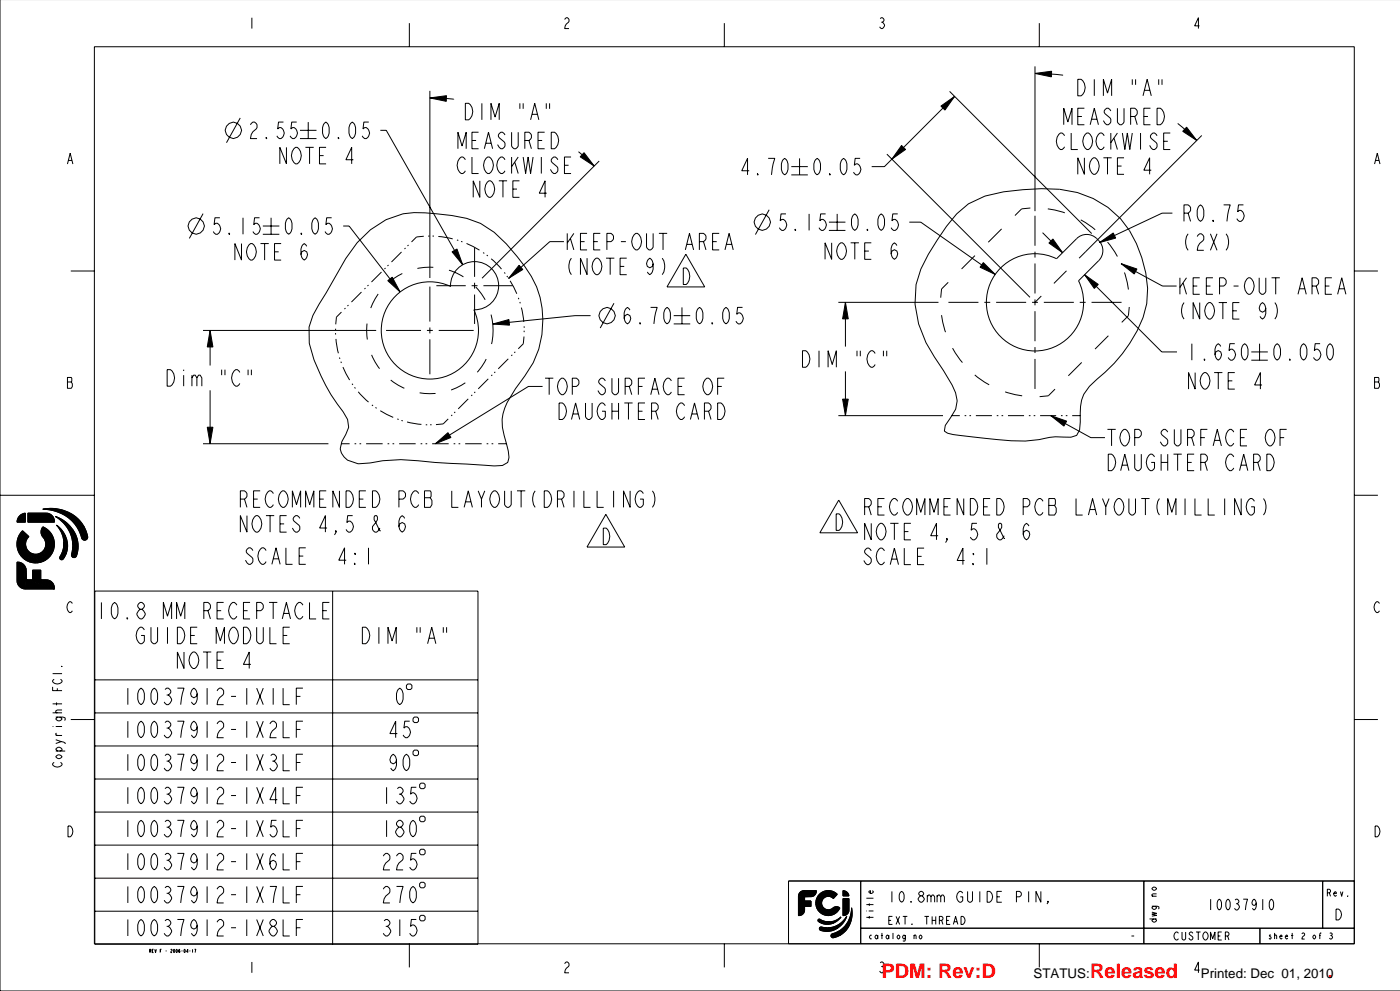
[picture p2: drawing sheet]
<svg xmlns="http://www.w3.org/2000/svg" width="297mm" height="210mm" viewBox="0 0 297 210" stroke-linecap="round" stroke-linejoin="round" font-family="sans-serif">
<defs><g id="words">
<g font-size="4.2" fill="#f00">
<text x="186.8" y="207.1">PDM: Rev:D</text>
<text x="231" y="207.1">Released</text>
<text x="281.4" y="207.1">.</text>
</g>
<g font-size="2.8">
<text x="219" y="207.1">STATUS:</text>
<text x="254.5" y="207.1">Printed: Dec 01, 2010</text>
</g>
</g></defs>
<g fill="none" stroke="#000" stroke-width=".21">
<path d="M0 -.1v210h296.7M20 9.9h267v190h-267zM53.4 3.8v2.3M86.7 4.9v5M91.1 19.2v39.7M119.7 4.1l.3-.3h.2l.4 .3a.89 .89 0 0 1-.6 1l-.3 1h.9M153.5 4.9v5M186.5 3.9l.3-.1a.52 .52 0 0 1 .5 .5l-.3 .4a.69 .69 0 0 1 .4 .8 .69 .69 0 0 1-.6 .6l-.4-.4M186.8 4.7h.2M201.2 19.4l30.2 30.1M219.3 15.6l6 .3M219.3 14.1v30.6"/>
<path d="M220.3 4.9v5M228.4 16.8a1.2 1.2 0 0 1 1.4 .9 2.17 2.17 0 0 1-.7 2.6h-.7zM231.9 16.8v3.5M240 16.8v1.2M240.7 16.8v1.2M242.6 19.1h1M245.6 16.8v1.2M246.3 16.8v1.2M254.2 5.5h-1l.8-1.7v2.3M14.3 34.7l.6-2.3 .5 2.3M14.5 34h.7M50.9 25l-2.9 5.2"/>
<path d="M53.1 26.4l.5-.5h.3l.6 .5a1.35 1.35 0 0 1-.9 1.5l-.4 .6-.1 .9h1.4M56.4 29.1l.2 .3h-.2zM60.1 25.9h-1.1l-.2 1.4 .4-.3a1.17 1.17 0 0 1 1 1.2 1.17 1.17 0 0 1-1 1.2l-.5-.6M60.7 31.2v3.5l-1.4-3.5v3.5M62.3 31.5l.3-.3a1.15 1.15 0 0 1 1.1 .9 2.17 2.17 0 0 1-.7 2.6 1.15 1.15 0 0 1-1.1-.9 2.29 2.29 0 0 1 .4-2.3zM62.9 25.9h-1.1l-.2 1.4 .4-.3a1.17 1.17 0 0 1 1 1.2 1.17 1.17 0 0 1-1 1.2l-.5-.6M63.6 27.6h3.5M63.6 29.4h3.5M64.7 31.2h1.8M65.3 25.9v3.5M65.6 31.2v3.5M67.7 33h.9"/>
<path d="M68.7 26.1l.4-.2a2.37 2.37 0 0 1 0 3.5 2.47 2.47 0 0 1-.4-3.3zM69.1 31.2h-1.4v3.5h1.4M71.7 29.1l.2 .3h-.2zM74.3 26.1l.4-.2a2.37 2.37 0 0 1 0 3.5 2.47 2.47 0 0 1-.4-3.3zM74.9 33.8h-1.6l1.2-2.6v3.5M78.2 25.9h-1.1l-.2 1.4 .4-.3a1.17 1.17 0 0 1 1 1.2 1.17 1.17 0 0 1-1 1.2l-.5-.6M80.6 27.6h1.3l16.2 28.5M91.1 20.7l5.1 .3M97 31.5v-3.5l.9 2.9 .9-2.9v3.5M98.6 21.9a1.2 1.2 0 0 1 1.4 .9 2.18 2.18 0 0 1-.7 2.6h-.7zM98.6 33.8l-.5-.5a1.15 1.15 0 0 0-1.1 .8 2.17 2.17 0 0 0 .7 2.7h.4l.5-.6M100 33.3v3.5h1.4"/>
<path d="M100 29.8h.9M101.4 28h-1.4v3.5h1.4M101.7 38.3v3.5l-1.4-3.5v3.5M102.1 21.9v3.5M102.6 31.5l.9-3.5 .9 3.5M103 33.5l.3-.2a1.15 1.15 0 0 1 1.1 .8 2.17 2.17 0 0 1-.7 2.7 1.15 1.15 0 0 1-1.1-.9 2.29 2.29 0 0 1 .4-2.4zM103 30.3h1M103.3 38.6l.3-.3a1.15 1.15 0 0 1 1.1 .9 2.18 2.18 0 0 1-.7 2.6 1.15 1.15 0 0 1-1.1-.9 2.29 2.29 0 0 1 .4-2.3zM104 25.4v-3.5l.9 2.9 .9-2.9v3.5M105.7 38.3h1.8M106.6 38.3v3.5M107 28.6l-.5-.6a.8 .8 0 0 0-.9 .9l.5 .6a1.23 1.23 0 0 1 .7 1.7l-.3 .3a1.15 1.15 0 0 1-1.1-.9"/>
<path d="M107 33.8l-.5-.5a1.15 1.15 0 0 0-1.1 .8 2.17 2.17 0 0 0 .7 2.7h.4l.5-.6M108.4 28v2.9l.5 .6h.4l.5-.6v-2.9M108.4 33.3v3.5M109.1 34.4l.7 2.4M109.8 33.3l-1.4 2M110.1 38.3h-1.4v3.5h1.4M110.2 21.9v1.1M110.9 33.3l.5 3.5 .5-3.5 .5 3.5 .6-3.5M110.9 21.9v1.1M111.2 29.8h.9l.5-.6v-.6l-.5-.6h-.9v3.5M112.1 29.8l.5 1.7M112.4 25.4l.9-3.5 .9 3.5"/>
<path d="M112.8 24.2h1M114 29.8h.9M114.7 33.3v3.5M115.4 28h-1.4v3.5h1.4M115.8 21.9v1.1M116.5 21.9v1.1M116.8 28h.7a2.19 2.19 0 0 1 0 3.5h-.7zM118.2 33.8l-.5-.5a.8 .8 0 0 0-.9 .8l.5 .6a1.23 1.23 0 0 1 .7 1.8l-.3 .3a1.15 1.15 0 0 1-1.1-.9M119.6 35h.9M121 33.3h-1.4v3.5h1.4M122.6 32.1l3.3 3.1M127 34.1l-24.8 24.8"/>
<path d="M158.8 36.2h-1.6l1.2-2.7v3.5M160.5 36.8l.2 .2h-.2zM162.8 33.5h1.4l-.5 2.1-.2 1.4M165.9 33.8l.4-.3a2.37 2.37 0 0 1 0 3.5 2.48 2.48 0 0 1-.4-3.2zM167.7 35.3h3.5M167.7 37h3.5M169.4 33.5v3.5M172.8 33.8l.4-.3a2.37 2.37 0 0 1 0 3.5 2.48 2.48 0 0 1-.4-3.2zM175.8 36.8l.2 .2h-.2zM178.4 33.8l.4-.3a2.37 2.37 0 0 1 0 3.5 2.48 2.48 0 0 1-.4-3.2zM182.3 33.5h-1.1l-.1 1.5 .3-.3a1.17 1.17 0 0 1 1 1.2 1.17 1.17 0 0 1-1 1.1l-.5-.5M187.9 32.7l30.4 30.3"/>
<path d="M202.3 20.4l-14.9 14.9h-2.7M225.4 26.4v-3.5l.9 2.9 .9-2.9v3.5M225.6 28.8l-.5-.6a1.15 1.15 0 0 0-1.1 .8 2.17 2.17 0 0 0 .7 2.7h.4l.5-.6M227 28.2v3.5h1.4M228.4 24.7h.9M229.8 22.9h-1.4v3.5h1.4M229.8 33.4v3.5l-1.4-3.5v3.5M230 28.5l.3-.3a1.15 1.15 0 0 1 1.1 .8 2.17 2.17 0 0 1-.7 2.7 1.15 1.15 0 0 1-1.1-.9 2.29 2.29 0 0 1 .4-2.3zM231 26.4l.9-3.5 .9 3.5M231.4 33.7l.3-.3a1.15 1.15 0 0 1 1.1 .9 2.17 2.17 0 0 1-.7 2.6 1.15 1.15 0 0 1-1.1-.9 2.29 2.29 0 0 1 .4-2.3zM231.4 25.3h1M233.8 20.3v-3.5l.9 2.9 .9-2.9v3.5"/>
<path d="M233.8 33.4h1.8M234 28.8l-.5-.6a1.15 1.15 0 0 0-1.1 .8 2.17 2.17 0 0 0 .7 2.7h.4l.5-.6M234.7 33.4v3.5M235.4 23.5l-.5-.6a.8 .8 0 0 0-.9 .9l.5 .6a1.23 1.23 0 0 1 .7 1.7l-.3 .3a1.15 1.15 0 0 1-1.1-.9M235.4 28.2v3.5M236.1 29.3l.7 2.4M236.8 22.9v2.9l.5 .6h.4l.5-.6v-2.9M236.8 28.2l-1.4 2M236.8 35.2h.9M237.9 28.2l.5 3.5 .5-3.5 .5 3.5 .6-3.5M238.2 33.4h-1.4v3.5h1.4M239.6 24.7h.9l.5-.6v-.6l-.5-.6h-.9v3.5"/>
<path d="M240.5 24.7l.5 1.7M241.7 28.2v3.5M242.2 20.3l.9-3.5 .9 3.5M242.4 24.7h.9M243.8 22.9h-1.4v3.5h1.4M244 36h-1.6l1.2-2.6v3.5M245.2 22.9a1.2 1.2 0 0 1 1.4 .9 2.17 2.17 0 0 1-.7 2.6h-.7zM245.2 28.8l-.5-.6a.8 .8 0 0 0-.9 .8l.5 .6a1.23 1.23 0 0 1 .7 1.8l-.3 .3a1.15 1.15 0 0 1-1.1-.9M246.6 29.9h.9M248 28.2h-1.4v3.5h1.4M249.6 26.1l4 3.7M254.7 28.7l-26 26"/>
<path d="M291.3 34.7l.6-2.3 .5 2.3M291.5 34h.7M15 57.4h5M43 45.2l-2.9 5.3M46.6 46.1h-1.1l-.1 1.5 .3-.3a1.17 1.17 0 0 1 1.1 1.2 1.17 1.17 0 0 1-1.1 1.1l-.5-.6M48.5 49.3l.2 .3h-.2zM51.2 51.6v3.5l-1.4-3.5v3.5M51.5 46.1v3.5M52.8 51.9l.3-.3a1.15 1.15 0 0 1 1.1 .9 2.17 2.17 0 0 1-.7 2.6 1.15 1.15 0 0 1-1.1-.9 2.29 2.29 0 0 1 .4-2.3zM55 46.1h-1.1l-.1 1.5 .3-.3a1.17 1.17 0 0 1 1.1 1.2 1.17 1.17 0 0 1-1.1 1.1l-.5-.6M55.2 51.6h1.8M55.7 47.9h3.5"/>
<path d="M55.7 49.6h3.5M56.1 51.6v3.5M57.4 46.1v3.5M58.2 53.3h.9M59.6 51.6h-1.4v3.5h1.4M60.8 46.4l.4-.3a2.37 2.37 0 0 1 0 3.5 2.48 2.48 0 0 1-.4-3.2zM63.8 49.3l.2 .3h-.2zM65 52.2l-.5-.6a2.37 2.37 0 0 0 0 3.5 1.37 1.37 0 0 0 .5-1.8l-.5-.3-.5 .3-.2 .6M66.4 46.4l.4-.3a2.37 2.37 0 0 1 0 3.5 2.47 2.47 0 0 1-.4-3.2zM70.3 46.1h-1.1l-.1 1.5 .3-.3a1.17 1.17 0 0 1 1.1 1.2 1.17 1.17 0 0 1-1.1 1.1l-.5-.6M72.7 47.9h1.3l10.8 13.9M75.7 51.4a16.4 16.4 0 0 1 14.4-6.3l5.6 .5a16.6 16.6 0 0 1 11.6 6.1 35.2 35.2 0 0 1 6.4 9.1 19.9 19.9 0 0 1-2.5 18.8l-2 2.7a11.5 11.5 0 0 0-2.7 8.2l1.2 5.1 .2 1.3-.3 1-1.1 .7-1.7 .1-12.7-.8-7.2-.5-3.8 .2-2.7 .5-2.5 .1-2.2-.7a3 3 0 0 1-1.3-4l1.5-3-.2-1.7-1-1.6a38.6 38.6 0 0 1-7.2-14.5v-3.4l.8-2.5 7-12z"/>
<path d="M80.8 57.6l-2.1 2.1M81.7 56.8l-.2 .2M82.3 56.1l-.2 .2M85.1 53.4l-2.1 2.1M85.3 57.9l-2.9 1.9M85.9 52.5l-.2 .2M86.6 51.9l-.2 .2M89.8 50l-1.5 .2-1.1 1.1M91 50h-.3M91.7 50h.3M91.8 56.6h-1.9l-1.4 .3M92.9 50.1l3 .5"/>
<path d="M95.1 57.2l1.7 .6 1.4 .8M96.8 50.8l.3 .1M97.7 51.1l.3 .1M98.9 51.6l2.7 1.4M100.6 52.4v6.2M100.6 59.9v1.2M102.4 53.5l.2 .2M103.1 54l.3 .2M104.1 54.8l2.2 2.2M106.9 57.7l.2 .2M107.4 58.5l.2 .2M108.1 59.5l1.4 2.7"/>
<path d="M108.7 40h.9M115.9 40.9h-1.6l1.2-2.6v3.5M119.5 51.2h-3l-8.7 7.8M120.2 49.4v3.5M120.9 50.6l.7 2.3M121.1 54.7a3.1 3.1 0 0 0 0 3.5M121.6 49.4l-1.4 2.1M123 51.2h.9M124.4 49.4h-1.4v3.5h1.4M124.4 54.7v3.5l-1.4-3.5v3.5M125.8 51.2h.9M126 55l.3-.3a1.15 1.15 0 0 1 1.1 .9 2.17 2.17 0 0 1-.7 2.6 1.15 1.15 0 0 1-1.1-.9 2.29 2.29 0 0 1 .4-2.3z"/>
<path d="M127.2 49.4h-1.4v3.5h1.4M128.4 54.7h1.8M128.6 51.2h.9l.5-.6v-.6l-.5-.6h-.9v3.5M129.3 54.7v3.5M131.4 56.4h.9M131.6 51.2h1M132.8 54.7h-1.4v3.5h1.4M134.4 49.7l.3-.3a1.15 1.15 0 0 1 1.1 .9 2.17 2.17 0 0 1-.7 2.6 1.15 1.15 0 0 1-1.1-.8 2.29 2.29 0 0 1 .4-2.4zM137 49.4v2.9l.5 .6h.4l.5-.6v-2.9M138.4 55.8l-.2 .6-.5 .3-.5-.3a1.37 1.37 0 0 1 .5-1.7 2.37 2.37 0 0 1 0 3.5l-.5-.6M139.6 49.4h1.8M140.3 54.7a3.1 3.1 0 0 1 0 3.5"/>
<path d="M140.5 49.4v3.5M144.8 56.8a1.07 1.07 0 0 1 1.2 .8 2.35 2.35 0 0 1-.6 2.7h-.6zM145.2 52.9l.9-3.5 .9 3.5M145.3 53.8l4 7h-8zM145.6 51.8h1M148.2 51.2h.9l.5-.6v-.6l-.5-.6h-.9v3.5M149.1 51.2l.5 1.7M151 51.2h.9M152.4 49.4h-1.4v3.5h1.4M153.6 52.9l.9-3.5 .9 3.5M154 51.8h1M163 44.4l-2.9 5.3"/>
<path d="M166.6 45.3h-1.1l-.2 1.5 .4-.3a1.17 1.17 0 0 1 1 1.1 1.17 1.17 0 0 1-1 1.2l-.5-.6M168.5 48.5l.2 .3h-.2zM171.5 45.3v3.5M175 45.3h-1.1l-.2 1.5 .4-.3a1.17 1.17 0 0 1 1 1.1 1.17 1.17 0 0 1-1 1.2l-.5-.6M175.7 47.1h3.5M175.7 48.8h3.5M176.2 51.4v3.5l-1.4-3.5v3.5M177.4 45.3v3.5M177.8 51.7l.4-.3a1.15 1.15 0 0 1 1 .9 2.17 2.17 0 0 1-.7 2.6 1.15 1.15 0 0 1-1-.8 2.29 2.29 0 0 1 .3-2.4zM180.3 51.4h1.7M180.8 45.6l.3-.3a2.37 2.37 0 0 1 0 3.5 2.47 2.47 0 0 1-.3-3.2zM181.1 51.4v3.5"/>
<path d="M183.2 53.2h.9M183.8 48.5l.1 .3h-.1zM184.6 51.4h-1.4v3.5h1.4M186.4 45.6l.3-.3a2.37 2.37 0 0 1 0 3.5 2.47 2.47 0 0 1-.3-3.2zM190.1 52l-.6-.6a2.37 2.37 0 0 0 0 3.5 1.37 1.37 0 0 0 .6-1.7l-.6-.3-.5 .3-.2 .6M190.2 45.3h-1l-.2 1.5 .4-.3a1.17 1.17 0 0 1 1 1.1 1.17 1.17 0 0 1-1 1.2l-.6-.6M192.7 47.1h2.4l15.8 11M200.9 59.8l-1.4 1.4-.1 1.9M202.7 45.3l2.5-2.1 3.5-1.7a51.3 51.3 0 0 1 15.9-1.4 19.5 19.5 0 0 1 17.4 14.5 18.7 18.7 0 0 1-2.6 18.1 31.3 31.3 0 0 1-6.9 7.6 7.9 7.9 0 0 0-3.6 7.3l-.1 3.5-.6 1.1-1.2 .4a16.9 16.9 0 0 0-6.8 .5 42.4 42.4 0 0 1-11.4-.2l-6.8-.9-1.2-.2-.7-.5 .2-1.2 1.1-1.6a5.5 5.5 0 0 0 .4-6.9l-3.8-6a21.2 21.2 0 0 1-3.9-15.3l1-3.3a55.6 55.6 0 0 1 7.6-11.7zM206.6 54.1l-2.8 2.9M212.3 48.5l-2.9 2.8M212.5 56.3a10.3 10.3 0 0 1 11.4-1.5l4.3-4.3a3.2 3.2 0 0 1 4.9 .8 3 3 0 0 1-.3 3.9l-4.2 4.3a10.3 10.3 0 0 1-3.9 13.3 10.3 10.3 0 0 1-13.6-2.6 10.3 10.3 0 0 1 1.4-13.9z"/>
<path d="M218.4 44.1l-1.9 .1-1.4 1.5M219.3 45.7v6.4M219.3 53.3v1.3M219.3 55.8v6.4M220.9 49.3l4.3 4.2M222 44.2l3.7 .9M226 57.4l-2.7 2.6M229 46.6l3.1 2.1M229.8 58.2l16.4 16.3h3.2M234.7 51.3l2.1 3M237.6 55.8l8.7 4.8h3M238.3 57.7l.8 3.6"/>
<path d="M248.5 45.1h-2.2l-13.3 6.3M250 58.8v3.5M250.9 45.1h.9l.5-.5v-.6l-.5-.6h-.9v3.5M251.4 58.8l-1.4 2.1M251.8 49.5a3.1 3.1 0 0 0 0 3.5M251.8 45.1l.5 1.8M253.7 50.1l.5-.6h.4l.5 .6a1.36 1.36 0 0 1-.9 1.5l-.3 .5-.2 .9h1.4M254.1 43.7l.3-.3a2.37 2.37 0 0 1 0 3.5 2.47 2.47 0 0 1-.3-3.2zM254.2 58.8h-1.4v3.5h1.4M256.5 49.5l1.4 3.5M257 46.6l.2 .3h-.2zM257 58.8h-1.4v3.5h1.4"/>
<path d="M257.9 49.5l-1.4 3.5M259.3 43.4h1.4l-.5 2-.2 1.5M259.8 49.5a3.1 3.1 0 0 1 0 3.5M263.5 43.4h-1l-.2 1.5 .3-.3a1.17 1.17 0 0 1 1.1 1.1 1.17 1.17 0 0 1-1.1 1.2l-.5-.6M264.2 59.1l.4-.3a1.15 1.15 0 0 1 1 .9 2.18 2.18 0 0 1-.7 2.6 1.15 1.15 0 0 1-1-.8 2.29 2.29 0 0 1 .3-2.4zM266.8 58.8v3l.6 .5h.3l.5-.5v-3M269.5 58.8h1.7M270.3 58.8v3.5M282.2 58.8h-1.4v3.5h1.4M287 57.4h5M14.3 79.9h.8l.1 .2-.1 .8 .2 .4v.6l-.2 .3h-.8zM35.4 78.3a1.2 1.2 0 0 1 1.4 .9 2.17 2.17 0 0 1-.7 2.6h-.7z"/>
<path d="M38.9 78.3v.3M38.9 79.5v2.3M40.7 79.5v2.3M43 70h36.7M44.5 70v7.4M47 78.3v1.2M47.7 78.3v1.2M50.8 78.9l-.5-.6h-.4a2.19 2.19 0 0 0 0 3.5h.4l.5-.6M52.6 78.3v1.2M53.3 78.3v1.2M71.1 70.6v.3M71.1 69.6v.3"/>
<path d="M71.2 71.8l.5 3M71.9 75.7l.1 .3M72.2 76.6l.1 .3M72.4 66.1l-1.1 1.1-.2 1.5M72.7 77.8l1.4 2.7M73.2 65.3l-.2 .2M73.8 64.6l-.2 .2M76.6 61.9l-2.1 2.1M77.5 61l-.3 .2M77.8 68.5l-.1 1.5 .1 1.9M78.1 60.4l-.2 .2M78.8 75.2l.7 1.5 .9 1.4"/>
<path d="M80.1 62.3l-1.5 3M81.8 70h7.4M83.4 63.1a10.3 10.3 0 0 1 12.1-2.4 5.1 5.1 0 0 1 5-5.3 5.1 5.1 0 0 1 5.2 5.2 5.1 5.1 0 0 1-5.3 5 10.3 10.3 0 0 1-10.8 14.6 10.3 10.3 0 0 1-6.2-17.1zM90.5 70h1.2M91.1 60.7v7.4M91.1 69.4v1.2M91.1 71.9v7.4M92.5 60.5h6.2M93 70h7.4M99.9 60.5h1.3M100.6 62.4v6.2M100.8 60.8l1.3 1.5 .7 1.2"/>
<path d="M102.4 60.5h6.3M103 76.1l-.9 1.6-1 1.1M104.1 66.6a13.1 13.1 0 0 1 .1 6.3M104.3 79.4l-.2 .2M105 78.8l-.3 .2M107.7 76l-2.1 2.1M108.6 75.2l-.2 .2M109.2 74.5l-.2 .2M109.8 63.1l.2 .3M110.2 64l.1 .3M110.5 65.2l.5 3M111 71.3l-.1 1.5-1.1 1.1"/>
<path d="M111.1 69.1v.3M111.1 70v.4M125.2 66.9h-3.3l-17.5 1.7M130.1 64.2l-2.9 5.3M133.5 65.7l-.5-.6a2.37 2.37 0 0 0 0 3.5 1.37 1.37 0 0 0 .5-1.7l-.5-.3-.6 .3-.1 .5M135.6 68.3l.2 .3h-.2zM137.9 65.1h1.4l-.6 2-.1 1.5M141 65.4l.4-.3a2.37 2.37 0 0 1 0 3.5 2.48 2.48 0 0 1-.4-3.2zM142.8 66.9h3.5M142.8 68.6h3.5M144.5 65.1v3.5M147.9 65.4l.4-.3a2.37 2.37 0 0 1 0 3.5 2.48 2.48 0 0 1-.4-3.2z"/>
<path d="M150.9 68.3l.2 .3h-.2zM153.5 65.4l.4-.3a2.37 2.37 0 0 1 0 3.5 2.48 2.48 0 0 1-.4-3.2zM157.4 65.1h-1.1l-.2 1.5 .4-.3a1.17 1.17 0 0 1 1 1.1 1.17 1.17 0 0 1-1 1.2l-.5-.6M170.1 74.3a1.2 1.2 0 0 1 1.4 .9 2.17 2.17 0 0 1-.7 2.6h-.7zM173.6 74.3v3.5M175.5 77.8v-3.5l.9 2.9 .8-2.9v3.5M177.7 64h21.2M179.2 64v9.4M179.2 78.7v9.3M181.6 74.3v1.2M182.3 74.3v1.2M185.5 74.9l-.6-.6a1.15 1.15 0 0 0-1 .9 2.17 2.17 0 0 0 .7 2.6h.3l.6-.6"/>
<path d="M187.2 74.3v1.2M187.9 74.3v1.2M199.5 66.8l.9 3.6M201 64h6.3M201.9 73.7l2.1 3.1M206.6 79.4l3 2.1M208.6 64h1.2M211.1 64h6.4M218.7 64h1.3M219.3 63.4v1.3M219.3 65.9v6.4M219.3 73.5v1.3"/>
<path d="M219.3 76v6.4M220.7 62.7l-1.4 1.3M221.2 64h6.4M228.8 64h1.3M229.2 76.8l-2.8 2.8M231.3 64h6.4M234.9 71.1l-2.8 2.8M239.3 65l-.2 1.9-1.4 1.4M250.7 60l.7 2.3M250.9 64.1a3.1 3.1 0 0 0 0 3.5M252.6 72.8v3.5M252.8 60.6h.9"/>
<path d="M253.3 78.9v3.5l-1.4-3.5v3.5M254.2 64.1v3.5l-1.4-3.5v3.5M254.8 79.2l.4-.3a1.15 1.15 0 0 1 1 .9 2.18 2.18 0 0 1-.7 2.6 1.15 1.15 0 0 1-1-.9 2.29 2.29 0 0 1 .3-2.3zM255.2 76l.2 .3h-.2zM255.6 60.6h.9M255.8 64.4l.4-.3a1.15 1.15 0 0 1 1 .9 2.18 2.18 0 0 1-.7 2.6 1.15 1.15 0 0 1-1-.9 2.29 2.29 0 0 1 .3-2.3zM257.3 78.9h1.7M258.2 78.9v3.5M258.3 64.1h1.7M258.4 60.6h.9l.5-.6v-.6l-.5-.6h-.9v3.5M258.7 73.4l-.5-.6a2.37 2.37 0 0 0 0 3.5 1.36 1.36 0 0 0 .5-1.8l-.5-.2-.6 .2-.1 .6M259.1 64.1v3.5"/>
<path d="M261.2 65.8h.9M261.4 60.6h1.1M261.7 78.9h-1.4v3.5h1.4M261.7 72.8h-1.1l-.2 1.5 .4-.3a1.17 1.17 0 0 1 1 1.1 1.17 1.17 0 0 1-1 1.2l-.5-.6M262.6 64.1h-1.4v3.5h1.4M263.4 73.1l.4-.3a2.37 2.37 0 0 1 0 3.5 2.47 2.47 0 0 1-.4-3.2zM265.2 74.5h3.5M265.2 76.3h3.5M266.9 72.8v3.5M268.2 65.3l-.1 .5-.6 .3-.5-.3a1.37 1.37 0 0 1 .5-1.7 2.36 2.36 0 0 1 0 3.5l-.5-.6M270.2 64.1a3.1 3.1 0 0 1 0 3.5M270.3 73.1l.4-.3a2.37 2.37 0 0 1 0 3.5 2.47 2.47 0 0 1-.4-3.2z"/>
<path d="M273.3 76l.2 .3h-.2zM275.1 62.3l.8-3.5 .9 3.5M275.4 61.2h1.1M275.9 73.1l.4-.3a2.37 2.37 0 0 1 0 3.5 2.47 2.47 0 0 1-.4-3.2zM278 60.6h.9l.5-.6v-.6l-.5-.6h-.9v3.5M278.9 60.6l.5 1.7M279.8 72.8h-1.1l-.2 1.5 .4-.3a1.17 1.17 0 0 1 1 1.1 1.17 1.17 0 0 1-1 1.2l-.5-.6M280.8 60.6h.9M281.5 73.1l.4-.3a2.36 2.36 0 0 1 0 3.5 2.48 2.48 0 0 1-.4-3.2zM283.5 62.3l.8-3.5 .9 3.5M283.8 61.2h1.1M291.3 79.9h.8l.1 .2-.1 .8 .2 .4v.6l-.2 .3h-.8z"/>
<path d="M14.3 80.9h.8M40.7 80l.3-.5h.4l.3 .5v1.8M41.7 80l.4-.5h.3l.4 .5v1.8M43 94h26.6M44.5 82.7v11.3M72.3 94h1.8M74.6 81.3l.2 .2M75.1 82l.2 .3M75.1 94h.4M75.9 83l2.2 2.2M76.2 94h.3M77.6 94h3.5"/>
<path d="M78.8 85.8l.3 .2M79.6 86.3l.2 .2M80.6 87l2.7 1.4M82.1 94h.4M82.8 80.5l1.6 1.1 1.3 .6M83.2 94h.3M84.2 88.7l.3 .1M84.6 94h3.5M85.1 89.1h.3M86.3 89.4l3 .5M88.9 83.2l3.4 .1M89.1 94h.4"/>
<path d="M90.2 94h.3M90.2 90h.3M91.5 90h-.3M91.6 94h3.5M95 88.7l-1.1 1.1-1.5 .1M95.8 87.9l-.2 .2M96.1 94h.4M96.5 87.2l-.2 .3M97.2 94h.3M98.6 94h3.5M98.6 81.1l-3 1.5M99.2 84.5l-2.1 2.1"/>
<path d="M100.1 83.6l-.2 .2M100.7 83l-.2 .2M103.1 94h.4M103.5 80.2l-2.1 2.2M104.2 94h.3M105.6 94h1.7M115 81.9h-3l-19.7 12.1M115.5 80.1h1.8M116.4 80.1v3.5M118.5 85.4a1.2 1.2 0 0 1 1.4 .8 2.17 2.17 0 0 1-.7 2.7h-.7zM118.7 80.4l.3-.3a1.15 1.15 0 0 1 1.1 .9 2.17 2.17 0 0 1-.7 2.6 1.15 1.15 0 0 1-1.1-.9 2.29 2.29 0 0 1 .4-2.3zM121.1 88.9l.9-3.5 .9 3.5"/>
<path d="M121.3 81.9h.9l.5-.6v-.6l-.5-.6h-.9v3.5M121.5 87.7h1M124.1 85.4v2.9l.5 .6h.4l.5-.6v-2.9M128.3 80.7l-.5-.6a.8 .8 0 0 0-.9 .9l.5 .6a1.23 1.23 0 0 1 .7 1.7l-.3 .3a1.15 1.15 0 0 1-1.1-.9M128.3 85.9l-.5-.5a1.15 1.15 0 0 0-1.1 .8 2.18 2.18 0 0 0 .7 2.7h.4l.5-.6v-1.2h-.7M129.7 80.1v2.9l.5 .6h.4l.5-.6v-2.9M129.7 85.4v3.5M129.7 87.1h1.4M131.1 85.4v3.5M132.3 85.4h1.8M132.5 81.9h.9l.5-.6v-.6l-.5-.6h-.9v3.5M133.2 85.4v3.5"/>
<path d="M133.4 81.9l.5 1.7M135.3 81.9h.9M135.3 87.1h.9M136.7 80.1h-1.4v3.5M136.7 85.4h-1.4v3.5h1.4M137.9 83.6l.9-3.5 .9 3.5M138.1 87.1h.9l.5-.6v-.6l-.5-.5h-.9v3.5M138.3 82.4h1M139 87.1l.5 1.8M142.3 80.7l-.5-.6a1.15 1.15 0 0 0-1.1 .9 2.17 2.17 0 0 0 .7 2.6h.4l.5-.6M143.7 81.9h.9M145.1 80.1h-1.4v3.5h1.4"/>
<path d="M145.1 85.9l-.5-.5a1.15 1.15 0 0 0-1.1 .8 2.17 2.17 0 0 0 .7 2.7h.4l.5-.6M146.3 88.9l.9-3.5 .9 3.5M146.7 87.7h1M149.3 87.1h.9l.5-.6v-.6l-.5-.5h-.9v3.5M149.5 80.4l.3-.3a1.15 1.15 0 0 1 1.1 .9 2.17 2.17 0 0 1-.7 2.6 1.15 1.15 0 0 1-1.1-.9 2.29 2.29 0 0 1 .4-2.3zM150.2 87.1l.5 1.8M152.1 85.4a1.2 1.2 0 0 1 1.4 .8 2.18 2.18 0 0 1-.7 2.7h-.7zM152.1 81.9h.9M153.5 80.1h-1.4v3.5M177.7 88h22.1M201.7 88h1.7M204.4 88h.4"/>
<path d="M205.4 88h.4M206.8 88h3.4M211.2 88h.4M212.3 88h.3M213 83l3.6 .8M213.6 88h3.4M218 88h.4M219.1 88h.3M220.4 88h3.4M222.7 88l8.5 4.7h3M223.6 82.4l-1.4 1.4-1.9 .2M224.8 88h.4"/>
<path d="M225.9 88h.3M227.2 88h1.7M234.7 90.9h1.7M234.9 96.2a1.2 1.2 0 0 1 1.4 .9 2.17 2.17 0 0 1-.7 2.6h-.7zM235.6 90.9v3.5M237.5 99.7l.9-3.5 .8 3.5M237.8 91.2l.4-.3a1.15 1.15 0 0 1 1 .9 2.17 2.17 0 0 1-.7 2.6 1.15 1.15 0 0 1-1-.8 2.29 2.29 0 0 1 .3-2.4zM237.8 98.5h1.1M240.5 92.7h.8l.6-.6v-.6l-.6-.6h-.8v3.5M240.5 96.2v2.9l.5 .6h.3l.6-.6v-2.9M244.7 96.8l-.6-.6a1.15 1.15 0 0 0-1 .9 2.17 2.17 0 0 0 .7 2.6h.3l.6-.6v-1.2h-.7M246.1 96.2v3.5"/>
<path d="M246.1 97.9h1.4M247.5 91.5l-.6-.6a.8 .8 0 0 0-.8 .9l.5 .6a1.23 1.23 0 0 1 .7 1.8l-.4 .2a1.15 1.15 0 0 1-1-.8M247.5 96.2v3.5M248.7 96.2h1.7M248.9 90.9v3l.5 .5h.3l.6-.5v-3M249.6 96.2v3.5M251.7 92.7h.8l.6-.6v-.6l-.6-.6h-.8v3.5M251.7 97.9h.8M252.5 92.7l.6 1.7M253.1 96.2h-1.4v3.5h1.4M254.5 97.9h.8l.6-.5v-.6l-.6-.6h-.8v3.5M254.5 92.7h.8"/>
<path d="M255.3 97.9l.6 1.8M255.9 90.9h-1.4v3.5M257.1 94.4l.9-3.5 .8 3.5M257.4 93.3h1.1M260.3 80.7h.9M261.5 91.5l-.6-.6a1.15 1.15 0 0 0-1 .9 2.17 2.17 0 0 0 .7 2.6h.3l.6-.5M261.5 96.8l-.6-.6a1.15 1.15 0 0 0-1 .9 2.17 2.17 0 0 0 .7 2.6h.3l.6-.6M262.7 99.7l.9-3.5 .8 3.5M262.9 92.7h.8M263 98.5h1.1M264.3 90.9h-1.4v3.5h1.4M265.7 97.9h.8l.6-.5v-.6l-.6-.6h-.8v3.5"/>
<path d="M266.5 97.9l.6 1.8M267.4 81.5h-1.5l1.2-2.6v3.5M268.5 96.2a1.2 1.2 0 0 1 1.4 .9 2.18 2.18 0 0 1-.7 2.6h-.7zM268.6 91.2l.4-.3a1.15 1.15 0 0 1 1 .9 2.18 2.18 0 0 1-.7 2.6 1.15 1.15 0 0 1-1-.8 2.29 2.29 0 0 1 .3-2.4zM271.3 92.7h.8M272.7 90.9h-1.4v3.5M291.3 80.9h.8M0 104.9h20M3.6 119.1a1.76 1.76 0 0 1 1.9 1.7v2h1.4v-2h1.7v2a2.42 2.42 0 0 1 2.7 .9l.2 1h-6.1a1.76 1.76 0 0 1-1.8-1.7zM4.8 112.4l1.3 1.3a2.16 2.16 0 0 0 0 3.1 2.16 2.16 0 0 0 3.1-.1 2.16 2.16 0 0 0-.3-3.1l-.2-.9 .4-1.1a4 4 0 0 1 1.9 5.7 4 4 0 0 1-5.9 1.1 4 4 0 0 1-.3-6zM5.4 108.7v1.9h-1.8a1.91 1.91 0 0 1 1.8-1.9M5.9 108.7h3.9a1.75 1.75 0 0 1 1.7 1.9h-5.6z"/>
<path d="M9.1 107.9a8.3 8.3 0 0 1 4.9 .4 6.7 6.7 0 0 1 4.5 5.7 .65 .65 0 0 1-.6 .4 .65 .65 0 0 1-.6-.5 7.7 7.7 0 0 0-4.8-5.3l-1.7-.6zM11.8 109.4a6.6 6.6 0 0 1 4.4 8.4 .55 .55 0 0 1-.7 .3 .55 .55 0 0 1-.3-.7 7 7 0 0 0-3.4-8zM12 111.2a5 5 0 0 1 1.2 7.3 .42 .42 0 0 1-.4-.1 .42 .42 0 0 1-.1-.5 5.4 5.4 0 0 0-.7-6.7zM50.9 105.7h.9l.5-.6v-.6l-.5-.5h-.9v3.5M51.8 105.7l.5 1.8M52.3 109.2v3.5l-1.4-3.5v3.5M53.6 116.6l-.5-.6a.8 .8 0 0 0-.9 .9l.5 .6a1.23 1.23 0 0 1 .7 1.7l-.3 .3a1.15 1.15 0 0 1-1.1-.8M53.7 105.7h.9M53.9 109.5l.4-.3a1.15 1.15 0 0 1 1 .9 2.17 2.17 0 0 1-.7 2.6 1.15 1.15 0 0 1-1-.9 2.29 2.29 0 0 1 .3-2.3zM55.1 104h-1.4v3.5h1.4M56.4 109.2h1.7M56.4 116.6l-.5-.6a1.15 1.15 0 0 0-1.1 .9 2.17 2.17 0 0 0 .7 2.6h.4l.5-.6"/>
<path d="M57.2 109.2v3.5M57.6 119.5l.9-3.5 .9 3.5M57.9 104.5l-.5-.5a1.15 1.15 0 0 0-1 .8 2.17 2.17 0 0 0 .7 2.7h.3l.5-.6M58 118.4h1M59.3 111h.9M59.5 104.3l.4-.3a1.15 1.15 0 0 1 1 .8 2.17 2.17 0 0 1-.7 2.7 1.15 1.15 0 0 1-1-.9 2.29 2.29 0 0 1 .3-2.3zM60.6 116v3.5h1.4M60.7 109.2h-1.4v3.5h1.4M62 107.5v-3.5l.8 2.9 .9-2.9v3.5M63.4 117.8h.9M63.5 109.8l-.5-.6a.8 .8 0 0 0-.9 .9l.6 .6a1.23 1.23 0 0 1 .7 1.7l-.4 .3a1.15 1.15 0 0 1-1-.9M64.8 107.5v-3.5l.8 2.9 .9-2.9v3.5"/>
<path d="M64.8 116h-1.4v3.5h1.4M67.7 105.7h.9M69.1 104h-1.4v3.5h1.4M69.3 111.8h-1.6l1.3-2.6v3.5M71.2 112.7l-.1-.3h.1v.3l-.3 .6M71.9 104v3.5l-1.4-3.5v3.5M73.3 104h.7a2.19 2.19 0 0 1 0 3.5h-.7zM73.4 118.7h-1.6l1.2-2.7v3.5M74.7 109.2h-1l-.2 1.5 .4-.3a1.17 1.17 0 0 1 1 1.1 1.17 1.17 0 0 1-1 1.2l-.6-.6M75.1 119.2l.2 .3h-.2zM75.1 117.2h.2v.3zM76.1 105.7h.9"/>
<path d="M77.5 104h-1.4v3.5h1.4M78.1 116v3.5M78.9 104h.7a2.19 2.19 0 0 1 0 3.5h-.7zM80.5 111.8a1.15 1.15 0 0 1-1 .9l-.6-.6v-.6l1.1-1.4v-.6l-.2-.3h-.3l-.2 .3v.6l1 2 .2 .3h.2M84.5 105.7h.9l.5-.6v-.6l-.5-.5h-.9v3.5M85.8 109.8l-.6-.6a2.37 2.37 0 0 0 0 3.5 1.37 1.37 0 0 0 .6-1.7l-.6-.3-.5 .3-.2 .5M88.7 104.5l-.5-.5a1.15 1.15 0 0 0-1 .8 2.17 2.17 0 0 0 .7 2.7h.3l.5-.6M90 104h1.2l.2 .3v.8l-.2 .3 .3 .6v.9l-.3 .6h-1.2zM90 105.4h1.2M95.7 104v3.5h1.4M98.4 107.5l.8-3.5 .9 3.5M98.7 106.3h1.1"/>
<path d="M101.3 104l.7 1.7v1.8M102.7 104l-.7 1.7M104.3 104.3l.4-.3a1.15 1.15 0 0 1 1 .8 2.17 2.17 0 0 1-.7 2.7 1.15 1.15 0 0 1-1-.9 2.29 2.29 0 0 1 .3-2.3zM106.9 104v2.9l.6 .6h.3l.5-.6v-2.9M109.6 104h1.7M110.4 104v3.5M113.4 104a3.1 3.1 0 0 0 0 3.5M115.3 104a1.2 1.2 0 0 1 1.4 .8 2.17 2.17 0 0 1-.7 2.7h-.7zM118.1 105.7h.9l.5-.6v-.6l-.5-.5h-.9v3.5M119 105.7l.5 1.8M121.6 104v3.5M123.7 104v3.5h1.4"/>
<path d="M126.5 104v3.5h1.4M127.8 111.9a1.07 1.07 0 0 1 1.3 .8 2.35 2.35 0 0 1-.6 2.7h-.7zM128.4 108.9l4 7h-8zM130 104v3.5M133.5 104v3.5l-1.4-3.5v3.5M136.3 104.5l-.5-.5a1.15 1.15 0 0 0-1 .8 2.17 2.17 0 0 0 .7 2.7h.3l.5-.6v-1.2h-.7M138.3 104a3.1 3.1 0 0 1 0 3.5M177.2 108.8a1.07 1.07 0 0 1 1.2 .9 2.35 2.35 0 0 1-.6 2.6h-.6zM177.7 105.9l4 7h-8zM183.2 107.3h.9l.5-.5v-.6l-.5-.6h-.9v3.5M184.1 107.3l.5 1.8M184.6 110.8v3.5l-1.4-3.5v3.5"/>
<path d="M184.6 116.7l-.5-.6a.8 .8 0 0 0-.9 .9l.6 .6a1.23 1.23 0 0 1 .7 1.7l-.4 .3a1.15 1.15 0 0 1-1-.9M186 107.3h.9M186.2 111.1l.4-.3a1.15 1.15 0 0 1 1 .9 2.17 2.17 0 0 1-.7 2.6 1.15 1.15 0 0 1-1-.8 2.29 2.29 0 0 1 .3-2.4zM187.4 105.6h-1.4v3.5h1.4M187.4 116.7l-.5-.6a1.15 1.15 0 0 0-1 .9 2.17 2.17 0 0 0 .7 2.6h.3l.5-.6M188.7 119.6l.8-3.5 .9 3.5M188.7 110.8h1.7M189 118.4h1.1M189.5 110.8v3.5M190.2 106.2l-.5-.6a1.15 1.15 0 0 0-1 .9 2.17 2.17 0 0 0 .7 2.6h.3l.5-.6M191.6 116.1v3.5h1.4M191.6 112.6h.9"/>
<path d="M191.8 105.9l.4-.3a1.15 1.15 0 0 1 1 .9 2.17 2.17 0 0 1-.7 2.6h-.3a2.23 2.23 0 0 1-.4-3.2zM193 110.8h-1.4v3.5h1.4M194.3 109.1v-3.5l.8 2.9 .9-2.9v3.5M194.4 117.8h.9M195.8 116.1h-1.4v3.5h1.4M197.1 109.1v-3.5l.8 2.9 .9-2.9v3.5M198.8 113.5h-1.6l1.3-2.7v3.5M200 107.3h.9M200.7 114.3l-.1-.2h.1v.2l-.3 .6M201.4 105.6h-1.4v3.5h1.4M204.2 105.6v3.5l-1.4-3.5v3.5M204.4 118.7h-1.6l1.3-2.6v3.5"/>
<path d="M205.6 105.6a1.2 1.2 0 0 1 1.4 .9 2.17 2.17 0 0 1-.7 2.6h-.7zM206.2 119.3l.1 .3h-.1zM206.2 117.3h.1v.3zM207 110.8h-1l-.2 1.5 .4-.3a1.17 1.17 0 0 1 1 1.2 1.17 1.17 0 0 1-1 1.1l-.6-.5M208.4 107.3h.9M209.1 116.1v3.5M209.8 105.6h-1.4v3.5h1.4M211.2 105.6a1.2 1.2 0 0 1 1.4 .9 2.17 2.17 0 0 1-.7 2.6h-.7zM212.8 113.5a1.15 1.15 0 0 1-1 .8l-.6-.5v-.6l1.1-1.5v-.6l-.2-.3h-.3l-.2 .3v.6l1 2.1 .2 .3h.2M216.8 107.3h.9l.5-.5v-.6l-.5-.6h-.9v3.5M218.1 111.4l-.6-.6a2.37 2.37 0 0 0 0 3.5 1.37 1.37 0 0 0 .6-1.7l-.6-.3-.5 .3-.2 .6M221 106.2l-.5-.6a1.15 1.15 0 0 0-1 .9 2.17 2.17 0 0 0 .7 2.6h.3l.5-.6"/>
<path d="M222.3 105.6h1.2l.2 .3v.9l-.2 .3 .3 .5v.9l-.3 .6h-1.2zM222.3 107.1h1.2M228 105.6v3.5h1.4M230.7 109.1l.8-3.5 .9 3.5M231 107.9h1.1M233.6 105.6l.7 1.7v1.8M235 105.6l-.7 1.7M236.6 105.9l.4-.3a1.15 1.15 0 0 1 1 .9 2.17 2.17 0 0 1-.7 2.6 1.15 1.15 0 0 1-1-.9 2.29 2.29 0 0 1 .3-2.3zM239.2 105.6v2.9l.6 .6h.3l.5-.6v-2.9M241.9 105.6h1.7M242.7 105.6v3.5M245.7 105.6a3.1 3.1 0 0 0 0 3.5"/>
<path d="M247.5 109.1v-3.5l.8 2.9 .9-2.9v3.5M251.1 105.6v3.5M253.2 105.6v3.5h1.4M256 105.6v3.5h1.4M259.5 105.6v3.5M263 105.6v3.5l-1.4-3.5v3.5M265.8 106.2l-.5-.6a1.15 1.15 0 0 0-1 .9 2.17 2.17 0 0 0 .7 2.6h.3l.5-.6v-1.2h-.7M267.8 105.6a3.1 3.1 0 0 1 0 3.5M287 104.9h5M15.3 127.8l-.3-.4a1.22 1.22 0 0 0-.8 1.2 1.22 1.22 0 0 0 .8 1.1l.3-.3M20.1 125.2h81.2v74.8h-81.2zM21.5 127.6v3.5"/>
<path d="M23.9 127.9l.4-.3a2.37 2.37 0 0 1 0 3.5 2.48 2.48 0 0 1-.4-3.2zM26.9 130.8l.2 .3h-.2zM29.4 129.3l.3-.2a1.02 1.02 0 0 1 1.1 1 1.02 1.02 0 0 1-1.1 1l-.3-.3a.92 .92 0 0 1 0-1.5zM29.7 129.1l-.5-.6a.8 .8 0 0 1 .9-.9l.5 .6-.2 .6-.3 .3M30.6 133.4l-.5-.6a1.15 1.15 0 0 0-1.1 .9 2.17 2.17 0 0 0 .7 2.6h.4l.5-.5v-1.2h-.7M32 132.8v3l.5 .5h.4l.5-.5v-3M34.6 131.1v-3.5l.9 2.9 .9-2.9v3.5M35.5 132.8v3.5M37.4 131.1v-3.5l.9 2.9 .9-2.9v3.5M37.6 132.8a1.2 1.2 0 0 1 1.4 .9 2.17 2.17 0 0 1-.7 2.6h-.7zM39 138.1v3.5l-1.4-3.5v3.5M40.4 134.6h.9"/>
<path d="M40.6 138.4l.3-.3a1.15 1.15 0 0 1 1.1 .9 2.17 2.17 0 0 1-.7 2.6 1.15 1.15 0 0 1-1.1-.9 2.3 2.3 0 0 1 .4-2.3zM41.8 132.8h-1.4v3.5h1.4M43 138.1h1.8M43.2 129.3h.9l.5-.5v-.6l-.5-.6h-.9v3.5M43.9 138.1v3.5M44.1 129.3l.5 1.8M45.8 136.3v-3.5l.9 3 .9-3v3.5M46 129.3h.9M46 139.8h.9M47.4 127.6h-1.4v3.5h1.4M47.4 138.1h-1.4v3.5h1.4M49 133.1l.3-.3a1.15 1.15 0 0 1 1.1 .9 2.17 2.17 0 0 1-.7 2.6 1.15 1.15 0 0 1-1.1-.8 2.29 2.29 0 0 1 .4-2.4z"/>
<path d="M50.2 128.2l-.5-.6a1.15 1.15 0 0 0-1.1 .9 2.17 2.17 0 0 0 .7 2.6h.4l.5-.6M51.6 132.8a1.2 1.2 0 0 1 1.4 .9 2.17 2.17 0 0 1-.7 2.6h-.7zM51.6 129.3h.9M53 127.6h-1.4v3.5h1.4M54.4 129.3h.9l.5-.5v-.6l-.5-.6h-.9v3.5M54.4 132.8v3l.5 .5h.4l.5-.5v-3M57 127.6h1.8M57.2 132.8v3.5h1.4M57.9 127.6v3.5M59.8 131.1l.9-3.5 .9 3.5M60 134.6h.9M60.2 129.9h1"/>
<path d="M61.4 132.8h-1.4v3.5h1.4M64.2 128.2l-.5-.6a1.15 1.15 0 0 0-1.1 .9 2.17 2.17 0 0 0 .7 2.6h.4l.5-.6M65.6 127.6v3.5h1.4M68.4 129.3h.9M69.8 127.6h-1.4v3.5h1.4M70.5 125.2v74.8M76.8 132.8a1.2 1.2 0 0 1 1.4 .9 2.17 2.17 0 0 1-.7 2.6h-.7zM80.3 132.8v3.5M82.2 136.3v-3.5l.9 3 .9-3v3.5M88.3 132.8v1.2M89 132.8v1.2M90.6 136.3l.9-3.5 .9 3.5"/>
<path d="M91 135.2h1M93.9 132.8v1.2M94.6 132.8v1.2M292.3 127.8l-.3-.4a1.22 1.22 0 0 0-.8 1.2 1.22 1.22 0 0 0 .8 1.1l.3-.3M11.1 145.5v.8h2M11.1 153.9h.2M11.1 151h2M11.1 149.1h2M11.1 142.7h2M11.5 143.9l-.4 .3a1.06 1.06 0 0 0 1 .7 1.06 1.06 0 0 0 1-.7l-.3-.3M11.8 157.5l1.2-.4 .5 .1 .3 .2v.2M11.8 151.9l1.8 .1 .2 .1v.4l-.2 .1"/>
<path d="M11.8 159.1h2M11.8 156.7l1.2 .4M11.8 155.8h1.3M11.8 153.9h1.3M12 155.3l-.2 .3 .3 .2M12 148.8v.6M12.1 145.8v.5M12.3 159.1l-.5-.4a.7 .7 0 0 1 .8-.4 .7 .7 0 0 1 .5 .6l-.5 .2M12.3 151.9l-.5 .4a.74 .74 0 0 0 .7 .4 .74 .74 0 0 0 .6-.4l-.5-.4M13 141.2l.1-.1zM13.1 150.4h-1l-.3 .2 .2 .4h.1M15 152.4h5"/>
<path d="M20.1 151h81.2M20.1 144h81.2M20.1 158h81.2M27.1 145.8v3.5M27.1 152.8v3.5M27.1 159.8v3.5M29.5 146l.4-.2a2.37 2.37 0 0 1 0 3.5 2.48 2.48 0 0 1-.4-3.3zM29.5 153l.4-.2a2.37 2.37 0 0 1 0 3.5 2.48 2.48 0 0 1-.4-3.3zM32.3 146l.4-.2a2.37 2.37 0 0 1 0 3.5 2.48 2.48 0 0 1-.4-3.3zM32.3 153l.4-.2a2.37 2.37 0 0 1 0 3.5 2.48 2.48 0 0 1-.4-3.3zM35 146l.3-.2a.8 .8 0 0 1 .9 .8l-.5 .6a1.05 1.05 0 0 1 .7 1.2 1.05 1.05 0 0 1-1.1 .9l-.5-.6M35 153l.3-.2a.8 .8 0 0 1 .9 .8l-.5 .6a1.05 1.05 0 0 1 .7 1.2 1.05 1.05 0 0 1-1.1 .9l-.5-.6"/>
<path d="M35.3 147.2h.4M35.3 154.2h.4M37.6 145.8h1.4l-.5 2-.2 1.5M37.6 152.8h1.4l-.4 1.1-.3 2.4M37.6 159.8h1.4l-.5 2-.2 1.5M41.8 146.9l-.2 .6-.5 .3-.5-.3a1.36 1.36 0 0 1 .5-1.7 2.37 2.37 0 0 1 0 3.5l-.5-.6M41.8 153.9l-.2 .6-.5 .3-.5-.3a1.37 1.37 0 0 1 .5-1.7 2.37 2.37 0 0 1 0 3.5l-.5-.6M43.9 145.8v3.5M43.9 152.8v3.5M43.9 159.8v3.5M46 146.3l.5-.5h.4l.5 .5a1.35 1.35 0 0 1-.9 1.5l-.3 .6-.2 .9h1.4M46 153.3l.5-.5h.4l.5 .5a1.36 1.36 0 0 1-.9 1.5l-.3 .6-.2 .9h1.4"/>
<path d="M49 147.5h1M49 154.5h1M52.3 145.8v3.5M52.3 152.8v3.5M52.3 159.8v3.5M53.2 140.7h-1.6l1.2-2.6v3.5M54.4 145.8l1.4 3.5M54.4 152.8l1.4 3.5M54.4 159.8l1.4 3.5M55.8 145.8l-1.4 3.5M55.8 152.8l-1.4 3.5M55.8 159.8l-1.4 3.5"/>
<path d="M57.2 153.3l.5-.5h.4l.5 .5a1.36 1.36 0 0 1-.9 1.5l-.3 .6-.2 .9h1.4M57.9 145.8v3.5M60 145.8v3.5h1.4M60 152.8v3.5h1.4M60 159.8v3.5h1.4M62.8 147.5h.9M62.8 154.5h.9M64.2 145.8h-1.4v3.5M64.2 152.8h-1.4v3.5M64.2 159.8h-1.4v3.5M84.2 155.4h-1.6l1.3-2.6v3.5M84.4 146l.3-.2a2.37 2.37 0 0 1 0 3.5 2.47 2.47 0 0 1-.3-3.3z"/>
<path d="M86.1 145.2l.3-.3h.6l.3 .3v.6l-.3 .2h-.6l-.3-.2zM86.8 152.8h-1l-.2 1.4 .4-.3a1.17 1.17 0 0 1 1 1.2 1.17 1.17 0 0 1-1 1.2l-.6-.6M87.5 152.2l.3-.3h.6l.3 .3v.6l-.3 .2h-.6l-.3-.2zM87.5 159.2l.3-.3h.6l.3 .3v.6l-.3 .2h-.6l-.3-.2zM287 152.4h5M11.5 161.5l-.4 .3a1.06 1.06 0 0 0 1 .7 1.06 1.06 0 0 0 1-.7l-.3-.3M12 160.1a.72 .72 0 0 1 1.1 .2 .74 .74 0 0 1-.6 .4 .74 .74 0 0 1-.7-.4zM14.4 174.9a.79 .79 0 0 1 .9 .6 1.43 1.43 0 0 1-.4 1.7h-.5zM20.1 165h81.2M20.1 172h81.2M20.1 179h81.2M27.1 166.8v3.5"/>
<path d="M27.1 173.8v3.5M29.5 160l.4-.2a2.37 2.37 0 0 1 0 3.5 2.48 2.48 0 0 1-.4-3.3zM29.5 167l.4-.2a2.37 2.37 0 0 1 0 3.5 2.48 2.48 0 0 1-.4-3.3zM29.5 174l.4-.2a2.37 2.37 0 0 1 0 3.5 2.48 2.48 0 0 1-.4-3.3zM32.3 160l.4-.2a2.37 2.37 0 0 1 0 3.5 2.48 2.48 0 0 1-.4-3.3zM32.3 167l.4-.2a2.37 2.37 0 0 1 0 3.5 2.48 2.48 0 0 1-.4-3.3zM32.3 174l.4-.2a2.37 2.37 0 0 1 0 3.5 2.48 2.48 0 0 1-.4-3.3zM35 160l.3-.2a.8 .8 0 0 1 .9 .8l-.5 .6a1.05 1.05 0 0 1 .7 1.2 1.05 1.05 0 0 1-1.1 .9l-.5-.6M35 167l.3-.2a.8 .8 0 0 1 .9 .8l-.5 .6a1.05 1.05 0 0 1 .7 1.2 1.05 1.05 0 0 1-1.1 .9l-.5-.6M35 174l.3-.2a.8 .8 0 0 1 .9 .8l-.5 .6a1.05 1.05 0 0 1 .7 1.2 1.05 1.05 0 0 1-1.1 .9l-.5-.6M35.3 161.2h.4M35.3 168.2h.4"/>
<path d="M35.3 175.2h.4M37.6 166.8h1.4l-.4 1.1-.3 2.4M37.6 173.8h1.4l-.5 2-.2 1.5M41.8 160.9l-.2 .6-.5 .3-.5-.3a1.37 1.37 0 0 1 .5-1.7 2.37 2.37 0 0 1 0 3.5l-.5-.6M41.8 167.9l-.2 .6-.5 .3-.5-.3a1.37 1.37 0 0 1 .5-1.7 2.37 2.37 0 0 1 0 3.5l-.5-.6M41.8 174.9l-.2 .6-.5 .3-.5-.3a1.37 1.37 0 0 1 .5-1.7 2.37 2.37 0 0 1 0 3.5l-.5-.6M43.9 166.8v3.5M43.9 173.8v3.5M46 160.3l.5-.5h.4l.5 .5a1.35 1.35 0 0 1-.9 1.5l-.3 .6-.2 .9h1.4M46 167.3l.5-.5h.4l.5 .5a1.36 1.36 0 0 1-.9 1.5l-.3 .6-.2 .9h1.4M46 174.3l.5-.5h.4l.5 .5a1.35 1.35 0 0 1-.9 1.5l-.3 .6-.2 .9h1.4M49 161.5h1"/>
<path d="M49 168.5h1M49 175.5h1M52.3 166.8v3.5M52.3 173.8v3.5M54.4 166.8l1.4 3.5M54.4 173.8l1.4 3.5M55.8 166.8l-1.4 3.5M55.8 173.8l-1.4 3.5M57.4 160l.3-.2a.8 .8 0 0 1 .9 .8l-.5 .6a1.05 1.05 0 0 1 .7 1.2 1.05 1.05 0 0 1-1.1 .9l-.5-.6M57.7 161.2h.4M58.6 173.8h-1.1l-.1 1.4 .3-.3a1.17 1.17 0 0 1 1.1 1.2 1.17 1.17 0 0 1-1.1 1.2l-.5-.6M58.8 169.4h-1.6l1.2-2.6v3.5"/>
<path d="M60 166.8v3.5h1.4M60 173.8v3.5h1.4M62.8 161.5h.9M62.8 168.5h.9M62.8 175.5h.9M64.2 166.8h-1.4v3.5M64.2 173.8h-1.4v3.5M81.9 166.8v3.5M81.9 173.8v3.5M84 160.9l-.1 .6-.6 .3-.5-.3a1.37 1.37 0 0 1 .5-1.7 2.37 2.37 0 0 1 0 3.5l-.5-.6M84.2 167l.4-.2a.8 .8 0 0 1 .8 .8l-.5 .6a1.05 1.05 0 0 1 .7 1.2 1.05 1.05 0 0 1-1 .9l-.6-.6M84.2 175.5l.4-.3a1.02 1.02 0 0 1 1 1 1.02 1.02 0 0 1-1 1.1l-.4-.3a.92 .92 0 0 1 0-1.5z"/>
<path d="M84.6 175.2l-.6-.6a.8 .8 0 0 1 .9-.8l.5 .5-.1 .6-.4 .3M84.6 168.2h.3M85.8 160l.3-.2a2.37 2.37 0 0 1 0 3.5 2.48 2.48 0 0 1-.3-3.3zM87.2 174l.3-.2a2.37 2.37 0 0 1 0 3.5 2.48 2.48 0 0 1-.3-3.3zM88.2 166.8h-1l-.2 1.4 .4-.3a1.17 1.17 0 0 1 1 1.2 1.17 1.17 0 0 1-1 1.2l-.6-.6M89.2 165.9h.6l.3 .3v.6l-.3 .2h-.6l-.3-.2v-.6zM89.2 172.9h.6l.3 .3v.6l-.3 .2h-.6l-.3-.2v-.6zM89.2 179.9h.6l.3 .3v.6l-.3 .2h-.6l-.3-.2v-.6zM291.4 174.9a.79 .79 0 0 1 .9 .6 1.43 1.43 0 0 1-.4 1.7h-.5zM20.1 186h81.2M20.1 193h81.2M27.1 180.8v3.5"/>
<path d="M27.1 187.8v3.5M27.1 194.8v3.5M29.5 181l.4-.2a2.37 2.37 0 0 1 0 3.5 2.48 2.48 0 0 1-.4-3.3zM29.5 188l.4-.2a2.37 2.37 0 0 1 0 3.5 2.48 2.48 0 0 1-.4-3.3zM29.5 195l.4-.2a2.37 2.37 0 0 1 0 3.5 2.48 2.48 0 0 1-.4-3.3zM32.3 181l.4-.2a2.37 2.37 0 0 1 0 3.5 2.48 2.48 0 0 1-.4-3.3zM32.3 188l.4-.2a2.37 2.37 0 0 1 0 3.5 2.48 2.48 0 0 1-.4-3.3zM32.3 195l.4-.2a2.37 2.37 0 0 1 0 3.5 2.48 2.48 0 0 1-.4-3.3zM35 181l.3-.2a.8 .8 0 0 1 .9 .8l-.5 .6a1.05 1.05 0 0 1 .7 1.2 1.05 1.05 0 0 1-1.1 .9l-.5-.6M35 188l.3-.2a.8 .8 0 0 1 .9 .8l-.5 .6a1.05 1.05 0 0 1 .7 1.2 1.05 1.05 0 0 1-1.1 .9l-.5-.6M35 195l.3-.2a.8 .8 0 0 1 .9 .8l-.5 .6a1.05 1.05 0 0 1 .7 1.2 1.05 1.05 0 0 1-1.1 .9l-.5-.6M35.3 182.2h.4"/>
<path d="M35.3 189.2h.4M35.3 196.2h.4M37.6 180.8h1.4l-.4 1.1-.3 2.4M37.6 187.8h1.4l-.5 2-.2 1.5M37.6 194.8h1.4l-.4 1.1-.3 2.4M41.8 181.9l-.2 .6-.5 .3-.5-.3a1.37 1.37 0 0 1 .5-1.7 2.37 2.37 0 0 1 0 3.5l-.5-.6M41.8 188.9l-.2 .6-.5 .3-.5-.3a1.36 1.36 0 0 1 .5-1.7 2.37 2.37 0 0 1 0 3.5l-.5-.6M41.8 195.9l-.2 .6-.5 .3-.5-.3a1.37 1.37 0 0 1 .5-1.7 2.37 2.37 0 0 1 0 3.5l-.5-.6M43.9 180.8v3.5M43.9 187.8v3.5M43.9 194.8v3.5M46 181.3l.5-.5h.4l.5 .5a1.35 1.35 0 0 1-.9 1.5l-.3 .6-.2 .9h1.4"/>
<path d="M46 188.3l.5-.5h.4l.5 .5a1.35 1.35 0 0 1-.9 1.5l-.3 .6-.2 .9h1.4M46 195.3l.5-.5h.4l.5 .5a1.35 1.35 0 0 1-.9 1.5l-.3 .6-.2 .9h1.4M49 182.5h1M49 189.5h1M49 196.5h1M52.3 180.8v3.5M52.3 187.8v3.5M52.3 194.8v3.5M54.4 180.8l1.4 3.5M54.4 187.8l1.4 3.5M54.4 194.8l1.4 3.5M55.8 180.8l-1.4 3.5"/>
<path d="M55.8 187.8l-1.4 3.5M55.8 194.8l-1.4 3.5M57.2 187.8h1.4l-.5 2-.2 1.5M57.4 196.5l.3-.3a1.02 1.02 0 0 1 1.1 1 1.02 1.02 0 0 1-1.1 1.1l-.3-.3a.92 .92 0 0 1 0-1.5zM57.7 196.2l-.5-.6a.8 .8 0 0 1 .9-.8l.5 .5v.3l-.5 .6M58.4 181.3l-.5-.5a2.37 2.37 0 0 0 0 3.5 1.37 1.37 0 0 0 .5-1.8l-.5-.3-.5 .3-.2 .6M60 180.8v3.5h1.4M60 187.8v3.5h1.4M60 194.8v3.5h1.4M62.8 182.5h.9M62.8 189.5h.9M62.8 196.5h.9"/>
<path d="M64.2 180.8h-1.4v3.5M64.2 187.8h-1.4v3.5M64.2 194.8h-1.4v3.5M81.2 181.3l.6-.5h.3l.5 .5a1.35 1.35 0 0 1-.8 1.5l-.4 .6-.2 .9h1.4M81.2 188.3l.6-.5h.3l.5 .5a1.35 1.35 0 0 1-.8 1.5l-.4 .6-.2 .9h1.4M81.4 195l.4-.2a.8 .8 0 0 1 .8 .8l-.5 .6a1.05 1.05 0 0 1 .7 1.2 1.05 1.05 0 0 1-1 .9l-.6-.6M81.8 196.2h.3M84 181.3l.6-.5h.3l.5 .5a1.35 1.35 0 0 1-.8 1.5l-.4 .6-.2 .9h1.4M84 187.8h1.4l-.5 2-.2 1.5M84.7 194.8v3.5M86.7 199.9v5M87.2 188l.3-.2a2.37 2.37 0 0 1 0 3.5 2.48 2.48 0 0 1-.3-3.3z"/>
<path d="M88.2 180.8h-1l-.2 1.4 .4-.3a1.17 1.17 0 0 1 1 1.2 1.17 1.17 0 0 1-1 1.2l-.6-.6M88.2 194.8h-1l-.2 1.4 .4-.3a1.17 1.17 0 0 1 1 1.2 1.17 1.17 0 0 1-1 1.2l-.6-.6M89.2 186.9h.6l.3 .3v.6l-.3 .2h-.6l-.3-.2v-.6zM89.2 193.9h.6l.3 .3v.6l-.3 .2h-.6l-.3-.2v-.6zM153.5 199.9v5M167.1 186.6h119.9v13.3h-119.9zM169.4 189.1l.6-.4 .4-.1h2.6v.2a1.16 1.16 0 0 1-1.2 1.1h-1.3v.9h1.4v1.2h-1.4a1.38 1.38 0 0 1-1.3 1.9v-4.1zM173.5 194.7h.3a3.6 3.6 0 0 0 4.4-.5 3.2 3.2 0 0 1-4.9 .8zM173.8 196.4l.3-.1a4.7 4.7 0 0 0 5.3-2.2l-.6 1.2-1 1a3.6 3.6 0 0 1-4.1 .5zM173.9 189.2a2.65 2.65 0 0 1 3.5 .2l-.8 .9a1.45 1.45 0 0 0-2.1 0 1.45 1.45 0 0 0 .1 2.1 1.45 1.45 0 0 0 2.1-.2l.6-.2 .7 .3a2.65 2.65 0 0 1-4.1 1.1 2.65 2.65 0 0 1 0-4.2zM178.6 188.6a1.27 1.27 0 0 1 1.3 1.2h-1.3zM178.6 190.3h1.3v2.5a1.17 1.17 0 0 1-1.3 1.1z"/>
<path d="M180.5 192.3a5.3 5.3 0 0 1-4 6.3 .43 .43 0 0 1-.4-.4 .43 .43 0 0 1 .3-.4 5.6 5.6 0 0 0 4.1-5.5zM182.4 196.6h104.6M182.4 186.6v13.3M183.6 194.3h1.5M183.6 193h.1M183.6 191.6h1.5M183.6 190.3h1.5M184.1 193h1M184.2 191.3v.6M184.2 194v.6M184.7 198.1l-.1-.1-.3 .4 .1 .4 .2 .1 .1-.1M184.8 188.6l.3 .3-.4 .3h-.2l-.4-.3 .4-.3v.6"/>
<path d="M186 198.4l-.3-.4-.3 .4 .3 .5 .3-.3M186 198v.9M186.7 198.1h.4M186.9 197.6v1.3M188.4 195h.4M188.4 198.4l-.3-.4-.3 .4 .3 .5 .3-.3M188.4 198v.9M189 188.8v2.3M189.1 194.1h-.7v1.7h.7M189.2 197.6v1.3M189.9 194.1l.8 1.7M190.7 194.1l-.8 1.7"/>
<path d="M190.8 189l.3-.2 .2 .2a1.5 1.5 0 0 1-.2 2.1l-.3-.2a1.66 1.66 0 0 1 0-1.9zM191.3 194.1h1M191.8 194.1v1.7M191.9 198.4l-.3-.4-.3 .4 .3 .5 .3-.3M191.9 198l-.1 1.2-.1 .1-.3-.1M193 190.9l.2 .2h-.2zM193.2 195.7l.1 .1zM193.7 198.3l.3-.3 .1 .3v.6M193.7 198v.9M194.8 190a.65 .65 0 0 1 1 .2 .65 .65 0 0 1-.4 .9 .65 .65 0 0 1-.8-.6zM195.1 189.8l-.4-.4a.56 .56 0 0 1 .6-.6l.4 .4-.1 .4-.3 .2M195.9 194.1h1"/>
<path d="M196.4 194.1v1.7M196.5 190l.3-.4h.2l.3 .4v1.1M196.5 189.6v1.5M197.3 190l.2-.4h.3l.3 .4v1.1M197.5 195h.8M197.5 194.1v1.7M198.3 194.1v1.7M198.6 190l.2-.4h.3l.3 .4v1.1M198.6 189.6v1.5M199.1 195h.4l.3-.3v-.3l-.3-.3h-.4v1.7M199.4 190l.2-.4h.3l.2 .4v1.1M199.5 195l.3 .8"/>
<path d="M200.6 195h.5M201.4 194.1h-.8v1.7h.8M202 195.8l.5-1.7 .5 1.7M202.2 195.2h.6M203.7 194.1a.85 .85 0 0 1 .8 .9 .85 .85 0 0 1-.8 .8zM204 189.2l-.4-.4a1.18 1.18 0 0 0-.9 1.2 1.18 1.18 0 0 0 .9 1.1l.4-.4v-.7h-.5M205.1 188.8v1.9l.3 .4h.3l.4-.4v-1.9M207.6 188.8v2.3M209.2 188.8a1.15 1.15 0 0 1 1.2 1.2 1.15 1.15 0 0 1-1.2 1.1zM211.3 190h.6M212.3 188.8h-1v2.3h1M215.4 190h.6l.4-.4v-.4l-.4-.4h-.6v2.3"/>
<path d="M218 188.8v2.3M220.3 199.9v5M220.6 188.8v2.3l-1.1-2.3v2.3M222.1 191.1l-.1-.2h.1v.2l-.2 .4M239.8 198.3h.5M242.4 186.6v13.3M243.6 194.6h1.5M244.1 193.2l1 .3-1 .1 1 .3-1 .1M244.1 191.9l1.4 .1 .1 .1-.1 .4M244.1 189.8h1M244.5 194.6l-.4 .4 .4 .3h.2l.4-.3-.4-.4M244.5 191.9l-.4 .4 .4 .3h.2l.4-.3-.4-.4"/>
<path d="M245.1 189.3h-.7l-.3 .2 .3 .3M249.7 197.7l-.3-.3a.87 .87 0 0 0-.6 .9 .87 .87 0 0 0 .6 .8l.3-.3M250.5 197.4v1.4l.3 .3 .5-.3v-1.4M252.8 197.7l-.3-.3-.5 .3 .1 .3 .7 .5-.1 .5-.4 .1-.4-.4M253.5 197.4h.9M253.9 197.4v1.7M255.2 197.5l.2-.1a.87 .87 0 0 1 .6 .9 .87 .87 0 0 1-.6 .8l-.2-.1a1.02 1.02 0 0 1 0-1.5zM256.5 199.1v-1.7l.5 1.4 .5-1.4v1.7M256.6 190.5v2.3M258.1 198.3h.5M258.2 190.6l.2-.1a1.56 1.56 0 0 1 0 2.3 1.63 1.63 0 0 1-.2-2.2zM258.9 197.4h-.8v1.7h.8"/>
<path d="M259.7 198.3h.5l.2-.3v-.3l-.2-.3h-.5v1.7M260 190.6l.2-.1a1.56 1.56 0 0 1 0 2.3 1.63 1.63 0 0 1-.2-2.2zM260.2 198.3l.2 .8M261.7 190.6l.3-.1a.52 .52 0 0 1 .5 .5l-.3 .4a.69 .69 0 0 1 .5 .8 .69 .69 0 0 1-.7 .6l-.4-.4M262 191.4h.2M263.5 190.5h.9l-.5 2.3M266.2 191.2l-.1 .4-.3 .2-.4-.2a.9 .9 0 0 1 .4-1.1 1.56 1.56 0 0 1 0 2.3l-.4-.4M267 196.6v3.3M267.6 190.5v2.3M269.2 190.6l.2-.1a1.56 1.56 0 0 1 0 2.3 1.63 1.63 0 0 1-.2-2.2zM269.3 198.1l-.2-.1-.1 .3 .4 .4-.2 .2-.3-.2M270.1 198.3l.2-.3 .3 .3v.6"/>
<path d="M270.1 197.6v1.3M271.2 198.4h.5l-.2-.4-.3 .6 .3 .3 .2-.2M272.4 198.4h.5l-.2-.4-.3 .6 .3 .3 .2-.2M273.6 198.1h.5M273.8 197.6v1.3M275.9 197.8l.2-.2 .4 .2-.6 1.1h.6M279.5 198.1h.3M280 197.7l-.2-.1-.1 .2v1.1M280.3 186.6v10M281.3 189.1l.6-.1v-.5l-.6-.1v1.5M281.7 189.1l.3 .8M281.8 197.7l.3-.1 .2 .2-.2 .3a.35 .35 0 0 1 .2 .6 .35 .35 0 0 1-.6 0"/>
<path d="M282 198.1h.1M282.6 189.2h.6l-.2-.3-.4 .3v.3l.4 .4 .2-.3M283.1 192.6h.5a1.21 1.21 0 0 1 .7 1.3 1.21 1.21 0 0 1-1.2 1zM284.1 188.9l.2 1 .3-1M285.6 189.7l.1 .2zM31.7 201.4l.3-.1-.1-.2h-.2v.7M31.9 201.4l.1 .4M32.3 201.4h.1M32.5 201.1h-.2v.7h.2M32.8 201.1l.2 .7 .1-.7M33.9 201.4h.2M34.2 201.1h-.3v.7"/>
<path d="M35.1 201.4h.2M36.2 201.2l.1-.1a.27 .27 0 0 1 .2 .3 .27 .27 0 0 1-.3 .2v.2h.3M36.8 201.1l.2 .2-.1 .5-.2-.3zM37.4 201.1l.2 .2-.2 .5-.1-.3zM38.1 201.2l-.1-.1-.1 .2v.3l.2 .1v-.3l-.2 .1M38.5 201.4h.2M39.1 201.1l.2 .2-.2 .5-.1-.3zM39.9 201.6h-.4l.3-.5v.7M40.1 201.4h.2M40.8 201.1v.7M41.2 201.1h.3l-.1 .7M53.4 203.8v2.3"/>
<path d="M119.7 204.1l.3-.3h.2l.4 .3a.89 .89 0 0 1-.6 1l-.3 1h.9M186.5 203.9l.3-.1a.52 .52 0 0 1 .5 .5l-.3 .4a.69 .69 0 0 1 .4 .8 .69 .69 0 0 1-.6 .6l-.4-.4M186.8 204.7h.2M254.2 205.5h-1l.8-1.7v2.3"/>
<circle cx="49.4" cy="27.6" r="1.72"/>
<circle cx="41.5" cy="47.9" r="1.72"/>
<circle cx="161.5" cy="47.1" r="1.72"/>
<circle cx="128.6" cy="66.9" r="1.72"/>
<circle cx="190.4" cy="198.5" r=".34"/>
<circle cx="195.1" cy="198.5" r=".34"/>
<circle cx="244.6" cy="188.3" r=".4"/>
<circle cx="278.5" cy="198.5" r=".34"/>
</g>
<g fill="#000" stroke="#000" stroke-width=".21">
<path d="M219.3 15.6l3.6-.5-.1 1.2zM91.1 20.7l3.5-.4v1.2zM123.8 32.3l2.1 2.9-2.9-2zM191.1 30.8l.8 .9-2.9 2zM199.4 22.5l2.9-2.1-2.1 2.9zM251.5 26.9l2.1 2.9-3-2zM95.8 53.3l1-.6 1.3 3.4zM110 56.2l.8 .9-3 1.9zM208.4 55.6l2.5 2.5-3.2-1.5zM223.1 50.6l2.1 2.9-2.9-2zM229.8 58.2l2.9 2-.8 .9zM233 51.4l2.9-2.1 .5 1.1z"/>
<path d="M237.6 55.8l3.3 1.2-.5 1zM44.5 70l.6 3.5h-1.2zM82.2 59.4l.9-.7 1.7 3.1zM104.4 68.6l3.5-.9 .1 1.2zM179.2 64l.6 3.5h-1.2zM43.9 90.5h1.2l-.6 3.5zM92.3 94l2.6-2.4 .7 1.1zM178.6 84.5h1.2l-.6 3.5zM222.7 88l3.3 1.2-.5 1zM4.8 112.4l1.3 1.3-.4 .4-.3 .9-.1 3.5a4 4 0 0 1-.5-6.1zM4.2 109.2l.6-.4 .6-.1v1.9h-1.8l.2-.7zM5.4 115.3l-.1 3.2z"/>
<path d="M5.4 115.6l.4 .9 .5 2.5-1-.5zM5.8 116.5l.6 .6 .5 2.1-.6-.2zM6.4 117.1l.6 .2 .4 1.9h-.5zM7 117.3l.6 .1 .4 1.8h-.6zM7.6 117.4l.6-.1 .4 1.8-.6 .1zM8.2 117.3l.6-.3 .3 1.9-.5 .2zM9.1 111.6a4 4 0 0 1 .6 7v-3.1a3.7 3.7 0 0 0-.9-2.3l-.1-.8zM8.8 117l.4-.4 .5 2-.6 .3zM9.1 107.9a8.2 8.2 0 0 1 8.6 3.5l.3 3-.5-.2a8.4 8.4 0 0 0-8.4-6.3zM9.7 115.5v3.1l-.5-2zM5.9 108.7h3.9a1.75 1.75 0 0 1 1.7 1.9h-5.6zM11.8 109.4a7.2 7.2 0 0 1 3.7 2.9l-.1 3a7.3 7.3 0 0 0-3.6-5.9z"/>
<path d="M12 111.2a5.4 5.4 0 0 1 1.8 2.3l.2 3.9-.4 .7-.1-3.3a5.8 5.8 0 0 0-1.5-3.6zM13.5 116l.1 2.1-.2 .3a.42 .42 0 0 1-.6 .1 .42 .42 0 0 1-.1-.6zM13.5 114.8l.1 3.3zM13.8 113.5a4.8 4.8 0 0 1 .2 3.9zM15.4 115.8l.1 2.3-.4-.6zM15.5 112.3a5.4 5.4 0 0 1 .5 5.7l-.5 .1zM17.7 111.4l.9 2.3-.2 .5-.4 .2zM3.6 119.1l.9 .1 .7 .6 .2 4.9-1.1-.3-.6-.9zM5.2 119.8l.2 .5 .1 2.5 6 1.9h-6.1zM5.4 120.3l.1 2.5zM6.9 120.8h1.7v2l2.9 1.9-6-1.9h1.4zM8.6 122.8h1.2a1.77 1.77 0 0 1 1.7 1.9z"/>
<path d="M170.5 192v.8a1.18 1.18 0 0 1-1.3 1.1zM169.5 189l.8-.3 2.7-.1-.1 .6-.4 .5-3.3 .1zM170.5 189.9v.9h1.4v1.2h-1.4l-1.3 1.9zM170.5 189.9h1.7zM169.2 189.8l3.3-.1-.3 .2h-1.7l-1.3 4zM173.4 194.8l.3-.1 1.3 .5-1.3 .1-.3-.2zM173.7 196.4l.3-.1 1.2 .2-1.5 .1zM172.9 191.2l1.3-.3-.1 .4-1.2 .3zM172.9 191.6l1.2-.3 .1 .4-1.2 .3zM172.9 190.8l1.4-.3-.1 .4-1.3 .3zM173 192l1.2-.3 .2 .4-1.3 .2zM173 190.4l1.7-.3-.4 .4-1.4 .3z"/>
<path d="M173.1 192.3l1.3-.2 .2 .3-1.3 .3zM173.4 189.8l1.9 .1-2.3 .5zM173.3 192.7l1.3-.3 .8 .3zM173.4 189.8h2.1zM173.7 196.6h3.8a3.2 3.2 0 0 1-3.8 .2zM173.7 195.3h2.2zM173.6 189.5a2.65 2.65 0 0 1 3.8-.1l-.8 .9-.9-.4-2.3-.1zM174.1 195.6l2.6-.1a3.2 3.2 0 0 1-2.6 .1zM173.3 192.7h2.1a1.85 1.85 0 0 0 1.4-.6l.6-.1 .6 .3a2.65 2.65 0 0 1-4.7 .4zM176.1 198.2l2-.2-1.5 .6-.3-.1zM173.7 195.3l2.7-.1 1.1-.4 .7-.6-.6 .7-.9 .6-2.6 .1zM178.6 190.3h1.3v2.5a1.17 1.17 0 0 1-1.3 1.1z"/>
<path d="M175.5 196.5a4.9 4.9 0 0 0 3.9-2.4 4.8 4.8 0 0 1-1.9 2.5zM178.6 188.6l.9 .4 .4 .8h-1.3zM180.5 192.3a5.5 5.5 0 0 1-2.4 5.7l-2 .2 .1-.2a6.1 6.1 0 0 0 3.9-3.7z"/>
</g>
<use href="#words"/>
</svg>
